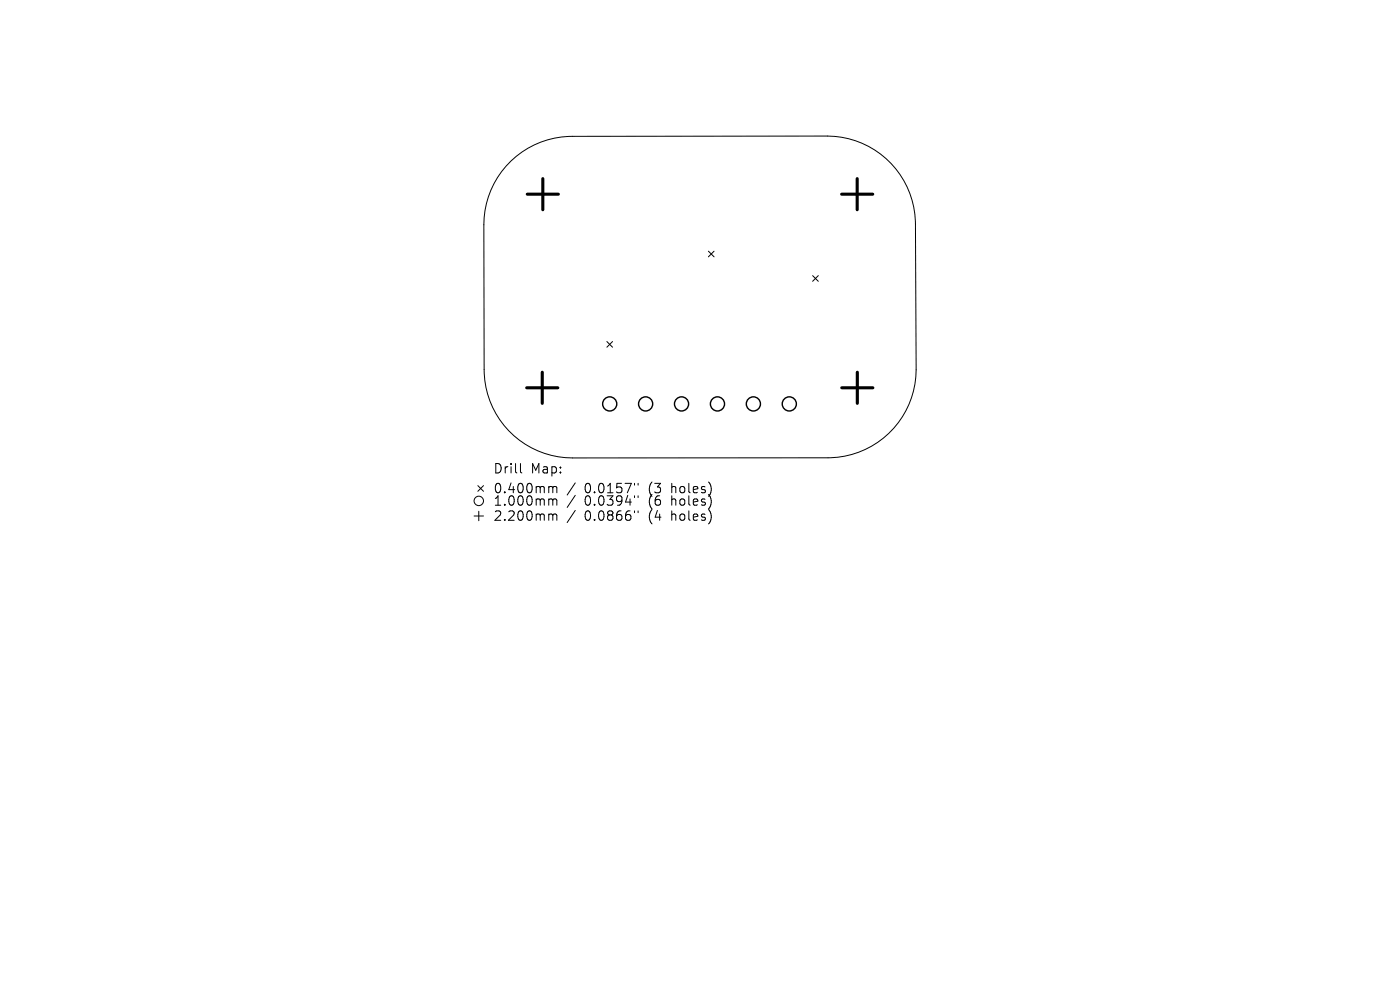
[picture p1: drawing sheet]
<svg xmlns="http://www.w3.org/2000/svg" width="297mm" height="210mm" viewBox="0 0 297 210" stroke-linecap="round" stroke-linejoin="round" font-family="sans-serif">
<defs><g id="words">
<g font-size="2.8">
<text x="104.6" y="100.7">Drill</text>
<text x="112.6" y="100.7">Map:</text>
<text x="104.6" y="104.9">0.400mm</text>
<text x="104.6" y="107.6">1.000mm</text>
<text x="124" y="104.9">0.0157&quot;</text>
<text x="124" y="107.6">0.0394&quot;</text>
<text x="137.7" y="104.9">(3</text>
<text x="137.7" y="107.6">(6</text>
<text x="142.7" y="104.9">holes)</text>
<text x="142.7" y="107.6">holes)</text>
<text x="104.6" y="110.8">2.200mm</text>
<text x="124" y="110.8">0.0866&quot;</text>
<text x="137.7" y="110.8">(4</text>
<text x="142.7" y="110.8">holes)</text>
</g>
</g></defs>
<g fill="none" stroke="#000" stroke-width=".21">
<path d="M108.4 34.1a18.8 18.8 0 0 1 13-5.2h54.1a18.7 18.7 0 0 1 18.7 18.7l.2 30.9a18.8 18.8 0 0 1-18.7 18.6h-54.2a18.7 18.7 0 0 1-18.8-18.7l-.1-30.7a18.8 18.8 0 0 1 5.8-13.6zM150.3 53.3l1.2 1.2M151.5 53.3l-1.2 1.2M172.4 58.5l1.2 1.2M173.6 58.5l-1.2 1.2M128.7 72.5l1.2 1.2M129.9 72.5l-1.2 1.2M110.4 98.3v1.7l.3 .3M100.6 109.5h2M101.4 103l1.2 1.2M101.6 108.5v2M102.6 103l-1.2 1.2"/>
<path d="M116.7 103.2h.3l.3 .3M116.7 105.8l.5 .1 .1 .2M116.7 109l.5 .1 .1 .2M117.3 103.5l.3-.3 .4 .1 .1 1.2M117.3 103.5v1M117.3 106.1v1.1M117.3 109.3v1.1M117.3 106.1l.3-.3 .4 .1 .1 1.3M117.3 109.3l.3-.3 .4 .1 .1 1.3M122 102.4l-1.7 2.6M122 105.1l-1.7 2.5M122 108.3l-1.7 2.5"/>
<path d="M134.6 102.5v.4M134.6 105.2v.4M134.6 108.4v.4M135.4 102.5v.4M135.4 105.2v.4M135.4 108.4v.4"/>
<circle cx="101.6" cy="106.3" r="1"/>
</g>
<g fill="none" stroke="#000" stroke-width=".3">
<circle cx="129.3" cy="85.7" r="1.5"/>
<circle cx="137" cy="85.7" r="1.5"/>
<circle cx="144.6" cy="85.7" r="1.5"/>
<circle cx="152.2" cy="85.7" r="1.5"/>
<circle cx="159.8" cy="85.7" r="1.5"/>
<circle cx="167.4" cy="85.7" r="1.5"/>
</g>
<path d="M115.2 37.9v6.6M181.8 37.9v6.6M111.9 41.2h6.6M178.5 41.2h6.6M115 79v6.6M181.9 79v6.6M111.7 82.3h6.6M178.6 82.3h6.6" fill="none" stroke="#000" stroke-width=".66"/>
<use href="#words"/>
</svg>
